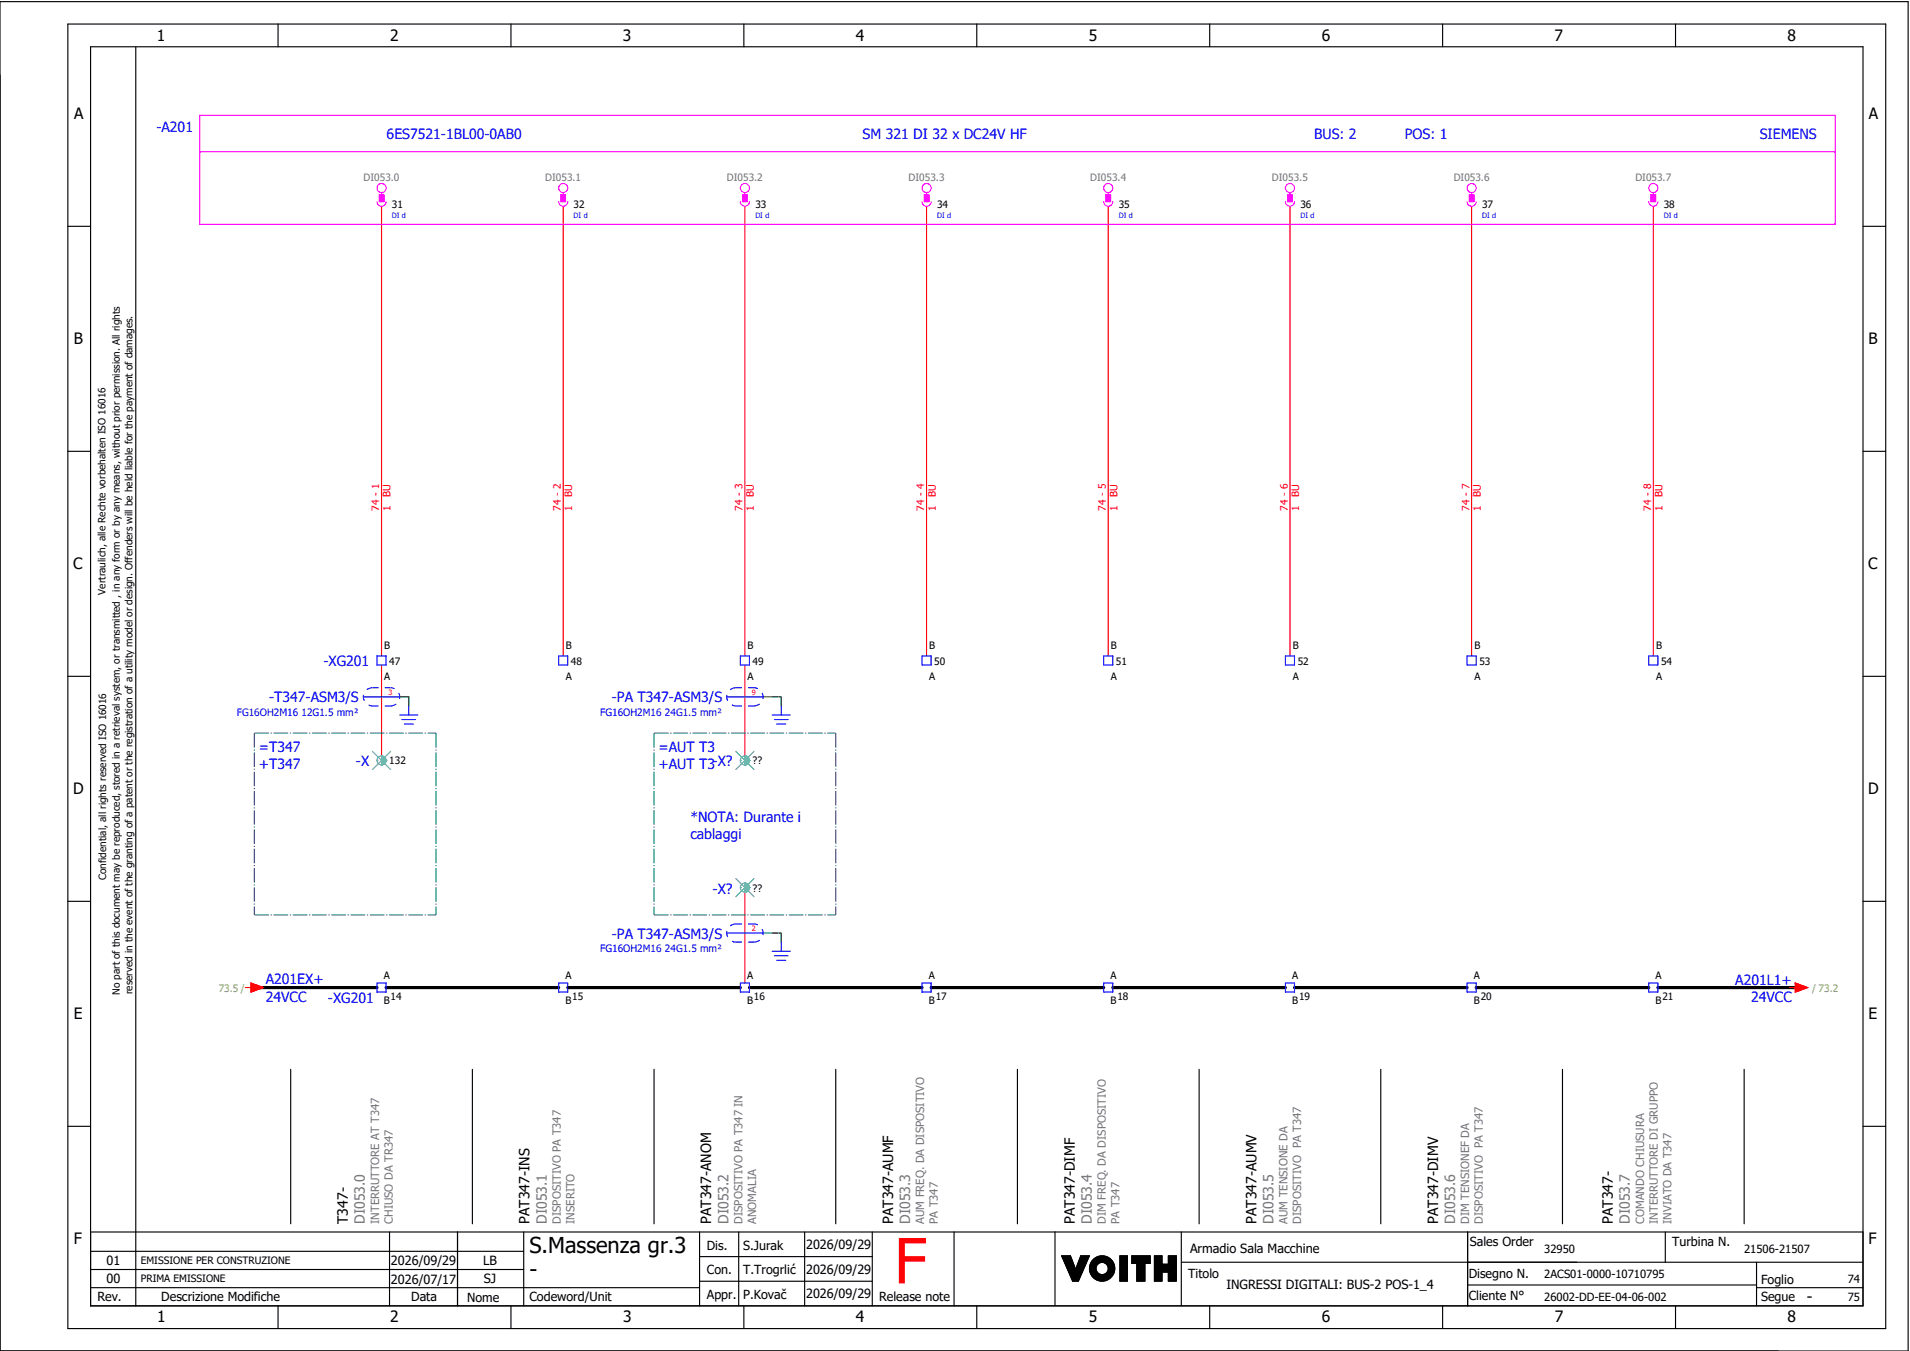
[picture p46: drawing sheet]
<svg xmlns="http://www.w3.org/2000/svg" width="421mm" height="297mm" viewBox="0 0 421 297" stroke-linecap="round" stroke-linejoin="round" font-family="sans-serif">
<defs><g id="words">
<text font-size="13.8" fill="#f00" x="196.9" y="282.5">F</text>
<g font-size="4.8">
<text x="116.6" y="275.8">S.Massenza gr.3</text>
<text x="116.6" y="281.1">-</text>
</g>
<g font-size="3.4">
<text x="34.5" y="9">1</text>
<text x="85.9" y="9">2</text>
<text x="137.1" y="9">3</text>
<text x="188.4" y="9">4</text>
<text x="239.7" y="9">5</text>
<text x="291" y="9">6</text>
<text x="342.3" y="9">7</text>
<text x="393.5" y="9">8</text>
<text x="16.3" y="26.2">A</text>
<text x="411.5" y="26.2">A</text>
<text x="16.2" y="75.8">B</text>
<text x="411.4" y="75.8">B</text>
<text x="16.1" y="125.3">C</text>
<text x="411.3" y="125.3">C</text>
<text x="16.1" y="174.8">D</text>
<text x="411.3" y="174.8">D</text>
<text x="16.2" y="224.4">E</text>
<text x="411.4" y="224.4">E</text>
<text x="16.2" y="273.9">F</text>
<text x="411.4" y="273.9">F</text>
<text x="397.8" y="286.6">-</text>
<text x="34.6" y="291">1</text>
<text x="85.9" y="291">2</text>
<text x="137.2" y="291">3</text>
<text x="188.4" y="291">4</text>
<text x="239.7" y="291">5</text>
<text x="291" y="291">6</text>
<text x="342.3" y="291">7</text>
<text x="393.6" y="291">8</text>
</g>
<g font-size="3.1" fill="#00f">
<text x="34.4" y="29">-A201</text>
<text x="85.1" y="30.6">6ES7521-1BL00-0AB0</text>
<text x="189.9" y="30.6">SM 321 DI 32 x DC24V HF</text>
<text x="289.3" y="30.6">BUS: 2</text>
<text x="309.3" y="30.6">POS: 1</text>
<text x="387.4" y="30.6">SIEMENS</text>
<text x="71.2" y="146.7">-XG201</text>
<text x="59.2" y="154.6">-T347-ASM3/S</text>
<text x="134.7" y="154.6">-PA T347-ASM3/S</text>
<text x="57" y="165.5">=T347</text>
<text x="145" y="165.5">=AUT T3</text>
<text x="57" y="169.3">+T347</text>
<text x="78.4" y="168.7">-X</text>
<text x="145" y="169.3">+AUT T3-X?</text>
<text x="152" y="181">*NOTA: Durante i</text>
<text x="152" y="184.8">cablaggi</text>
<text x="156.9" y="196.7">-X?</text>
<text x="134.7" y="206.6">-PA T347-ASM3/S</text>
<text x="58.5" y="216.6">A201EX+</text>
<text x="58.5" y="220.5">24VCC</text>
<text x="72.2" y="220.7">-XG201</text>
<text x="382" y="216.8">A201L1+</text>
<text x="385.5" y="220.5">24VCC</text>
</g>
<g font-size="3.1">
<text x="76.6" y="269.4" transform="rotate(-90 76.6 269.4)">T347-</text>
<text x="116.6" y="269.4" transform="rotate(-90 116.6 269.4)">PAT347-INS</text>
<text x="156.6" y="269.4" transform="rotate(-90 156.6 269.4)">PAT347-ANOM</text>
<text x="196.6" y="269.4" transform="rotate(-90 196.6 269.4)">PAT347-AUMF</text>
<text x="236.6" y="269.4" transform="rotate(-90 236.6 269.4)">PAT347-DIMF</text>
<text x="276.6" y="269.4" transform="rotate(-90 276.6 269.4)">PAT347-AUMV</text>
<text x="316.6" y="269.4" transform="rotate(-90 316.6 269.4)">PAT347-DIMV</text>
<text x="355.1" y="269.4" transform="rotate(-90 355.1 269.4)">PAT347-</text>
</g>
<g font-size="3.1" fill="#767676">
<text x="80.4" y="269.4" transform="rotate(-90 80.4 269.4)">DI053.0</text>
<text x="120.4" y="269.4" transform="rotate(-90 120.4 269.4)">DI053.1</text>
<text x="160.4" y="269.4" transform="rotate(-90 160.4 269.4)">DI053.2</text>
<text x="200.4" y="269.4" transform="rotate(-90 200.4 269.4)">DI053.3</text>
<text x="240.4" y="269.4" transform="rotate(-90 240.4 269.4)">DI053.4</text>
<text x="280.4" y="269.4" transform="rotate(-90 280.4 269.4)">DI053.5</text>
<text x="320.4" y="269.4" transform="rotate(-90 320.4 269.4)">DI053.6</text>
<text x="358.9" y="269.4" transform="rotate(-90 358.9 269.4)">DI053.7</text>
</g>
<g font-size="2.8">
<text x="155.6" y="275.1">Dis.</text>
<text x="163.6" y="275.1">S.Jurak</text>
<text x="177.5" y="275">2026/09/29</text>
<text x="262" y="275.8">Armadio Sala Macchine</text>
<text x="323.6" y="274.3">Sales Order</text>
<text x="368.1" y="274.2">Turbina N.</text>
<text x="23.4" y="278.6">01</text>
<text x="86.1" y="278.6">2026/09/29</text>
<text x="106.3" y="278.6">LB</text>
<text x="155.6" y="280.5">Con.</text>
<text x="163.6" y="280.5">T.Trogrlić</text>
<text x="177.5" y="280.4">2026/09/29</text>
<text x="261.6" y="281.3">Titolo</text>
<text x="323.4" y="281.2">Disegno N.</text>
<text x="21.4" y="286.5">Rev.</text>
<text x="23.4" y="282.5">00</text>
<text x="35.5" y="286.4">Descrizione Modifiche</text>
<text x="86.1" y="282.6">2026/07/17</text>
<text x="90.5" y="286.5">Data</text>
<text x="102.8" y="286.5">Nome</text>
<text x="106.5" y="282.5">SJ</text>
<text x="116.6" y="286.3">Codeword/Unit</text>
<text x="155.6" y="286">Appr.</text>
<text x="163.6" y="285.9">P.Kovač</text>
<text x="177.5" y="285.8">2026/09/29</text>
<text x="193.5" y="286.5">Release note</text>
<text x="270" y="283.8">INGRESSI DIGITALI: BUS-2 POS-1_4</text>
<text x="323.4" y="286.2">Cliente N°</text>
<text x="387.7" y="286.5">Segue</text>
<text x="387.7" y="282.6">Foglio</text>
</g>
<g font-size="2.5" fill="#767676">
<text x="83.5" y="269.4" transform="rotate(-90 83.5 269.4)">INTERRUTTORE AT T347</text>
<text x="86.5" y="269.4" transform="rotate(-90 86.5 269.4)">CHIUSO DA TR347</text>
<text x="123.5" y="269.4" transform="rotate(-90 123.5 269.4)">DISPOSITIVO PA T347</text>
<text x="126.5" y="269.4" transform="rotate(-90 126.5 269.4)">INSERITO</text>
<text x="163.5" y="269.4" transform="rotate(-90 163.5 269.4)">DISPOSITIVO PA T347 IN</text>
<text x="166.5" y="269.4" transform="rotate(-90 166.5 269.4)">ANOMALIA</text>
<text x="203.5" y="269.4" transform="rotate(-90 203.5 269.4)">AUM FREQ. DA DISPOSITIVO</text>
<text x="206.5" y="269.4" transform="rotate(-90 206.5 269.4)">PA T347</text>
<text x="243.5" y="269.4" transform="rotate(-90 243.5 269.4)">DIM FREQ. DA DISPOSITIVO</text>
<text x="246.5" y="269.4" transform="rotate(-90 246.5 269.4)">PA T347</text>
<text x="283.5" y="269.4" transform="rotate(-90 283.5 269.4)">AUM TENSIONE DA</text>
<text x="286.5" y="269.4" transform="rotate(-90 286.5 269.4)">DISPOSITIVO PA T347</text>
<text x="323.5" y="269.4" transform="rotate(-90 323.5 269.4)">DIM TENSIONEF DA</text>
<text x="326.5" y="269.4" transform="rotate(-90 326.5 269.4)">DISPOSITIVO PA T347</text>
<text x="362" y="269.4" transform="rotate(-90 362 269.4)">COMANDO CHIUSURA</text>
<text x="365" y="269.4" transform="rotate(-90 365 269.4)">INTERRUTTORE DI GRUPPO</text>
<text x="368" y="269.4" transform="rotate(-90 368 269.4)">INVIATO DA T347</text>
</g>
<g font-size="2.5">
<text x="340" y="275.9">32950</text>
<text x="384" y="275.9">21506-21507</text>
<text x="340" y="281.4">2ACS01-0000-10710795</text>
<text x="340" y="286.4">26002-DD-EE-04-06-002</text>
<text x="406.8" y="282.4">74</text>
<text x="406.8" y="286.4">75</text>
</g>
<g font-size="2.2" fill="#767676">
<text x="80" y="39.9">DI053.0</text>
<text x="120" y="39.9">DI053.1</text>
<text x="160" y="39.9">DI053.2</text>
<text x="200" y="39.9">DI053.3</text>
<text x="240" y="39.9">DI053.4</text>
<text x="280" y="39.9">DI053.5</text>
<text x="320" y="39.9">DI053.6</text>
<text x="360" y="39.9">DI053.7</text>
</g>
<g font-size="2.2">
<text x="86.3" y="45.8">31</text>
<text x="126.3" y="45.8">32</text>
<text x="166.3" y="45.8">33</text>
<text x="206.3" y="45.8">34</text>
<text x="246.3" y="45.8">35</text>
<text x="286.3" y="45.8">36</text>
<text x="326.3" y="45.8">37</text>
<text x="366.3" y="45.8">38</text>
<text x="23.2" y="130.9" transform="rotate(-90 23.2 130.9)">Vertraulich, alle Rechte vorbehalten ISO 16016</text>
<text x="84.6" y="142.9">B</text>
<text x="124.6" y="142.9">B</text>
<text x="164.6" y="142.9">B</text>
<text x="204.6" y="142.9">B</text>
<text x="244.6" y="142.9">B</text>
<text x="284.6" y="142.9">B</text>
<text x="324.6" y="142.9">B</text>
<text x="364.6" y="142.9">B</text>
<text x="84.6" y="149.6">A</text>
<text x="85.7" y="146.3">47</text>
<text x="124.6" y="149.6">A</text>
<text x="125.7" y="146.3">48</text>
<text x="164.6" y="149.6">A</text>
<text x="165.7" y="146.3">49</text>
<text x="204.6" y="149.6">A</text>
<text x="205.7" y="146.3">50</text>
<text x="244.6" y="149.6">A</text>
<text x="245.7" y="146.3">51</text>
<text x="284.6" y="149.6">A</text>
<text x="285.7" y="146.3">52</text>
<text x="324.6" y="149.6">A</text>
<text x="325.7" y="146.3">53</text>
<text x="364.6" y="149.6">A</text>
<text x="365.7" y="146.3">54</text>
<text x="85.7" y="168.3">132</text>
<text x="165.7" y="168.3">??</text>
<text x="23.4" y="193.7" transform="rotate(-90 23.4 193.7)">Confidential, all rights reserved ISO 16016</text>
<text x="165.7" y="196.3">??</text>
<text x="84.5" y="215.4">A</text>
<text x="124.5" y="215.4">A</text>
<text x="164.5" y="215.4">A</text>
<text x="204.5" y="215.4">A</text>
<text x="244.5" y="215.4">A</text>
<text x="284.5" y="215.4">A</text>
<text x="324.5" y="215.4">A</text>
<text x="364.5" y="215.4">A</text>
<text x="26.4" y="219" transform="rotate(-90 26.4 219)">No part of this document may be reproduced, stored in a retrieval system, or transmitted , in any form or by any means, without prior permission. All rights</text>
<text x="29.2" y="218.9" transform="rotate(-90 29.2 218.9)">reserved in the event of the granting of a patent or the registration of a utility model or design. Offenders will be held liable for the payment of damages.</text>
<text x="84.5" y="220.9">B</text>
<text x="86" y="220">14</text>
<text x="124.5" y="220.9">B</text>
<text x="126" y="220">15</text>
<text x="164.5" y="220.9">B</text>
<text x="166" y="220">16</text>
<text x="204.5" y="220.9">B</text>
<text x="206" y="220">17</text>
<text x="244.5" y="220.9">B</text>
<text x="246" y="220">18</text>
<text x="284.5" y="220.9">B</text>
<text x="286" y="220">19</text>
<text x="324.5" y="220.9">B</text>
<text x="326" y="220">20</text>
<text x="364.5" y="220.9">B</text>
<text x="366" y="220">21</text>
<text x="31" y="278.3">EMISSIONE PER CONSTRUZIONE</text>
<text x="31" y="282.3">PRIMA EMISSIONE</text>
</g>
<g font-size="2.2" fill="#f00">
<text x="83.5" y="112.4" transform="rotate(-90 83.5 112.4)">74 - 1</text>
<text x="86" y="112.4" transform="rotate(-90 86 112.4)">1</text>
<text x="86" y="109.4" transform="rotate(-90 86 109.4)">BU</text>
<text x="123.5" y="112.4" transform="rotate(-90 123.5 112.4)">74 - 2</text>
<text x="126" y="112.4" transform="rotate(-90 126 112.4)">1</text>
<text x="126" y="109.4" transform="rotate(-90 126 109.4)">BU</text>
<text x="163.5" y="112.4" transform="rotate(-90 163.5 112.4)">74 - 3</text>
<text x="166" y="112.4" transform="rotate(-90 166 112.4)">1</text>
<text x="166" y="109.4" transform="rotate(-90 166 109.4)">BU</text>
<text x="203.5" y="112.4" transform="rotate(-90 203.5 112.4)">74 - 4</text>
<text x="206" y="112.4" transform="rotate(-90 206 112.4)">1</text>
<text x="206" y="109.4" transform="rotate(-90 206 109.4)">BU</text>
<text x="243.5" y="112.4" transform="rotate(-90 243.5 112.4)">74 - 5</text>
<text x="246" y="112.4" transform="rotate(-90 246 112.4)">1</text>
<text x="246" y="109.4" transform="rotate(-90 246 109.4)">BU</text>
<text x="283.5" y="112.4" transform="rotate(-90 283.5 112.4)">74 - 6</text>
<text x="286" y="112.4" transform="rotate(-90 286 112.4)">1</text>
<text x="286" y="109.4" transform="rotate(-90 286 109.4)">BU</text>
<text x="323.5" y="112.4" transform="rotate(-90 323.5 112.4)">74 - 7</text>
<text x="326" y="112.4" transform="rotate(-90 326 112.4)">1</text>
<text x="326" y="109.4" transform="rotate(-90 326 109.4)">BU</text>
<text x="363.5" y="112.4" transform="rotate(-90 363.5 112.4)">74 - 8</text>
<text x="366" y="112.4" transform="rotate(-90 366 112.4)">1</text>
<text x="366" y="109.4" transform="rotate(-90 366 109.4)">BU</text>
</g>
<g font-size="2.2" fill="#00f">
<text x="52.1" y="157.5">FG16OH2M16 12G1.5 mm²</text>
<text x="132.1" y="157.5">FG16OH2M16 24G1.5 mm²</text>
<text x="132.1" y="209.5">FG16OH2M16 24G1.5 mm²</text>
</g>
<g font-size="2.2" fill="#7ca552">
<text x="48.2" y="218.3">73.5 /</text>
<text x="399" y="218.3">/ 73.2</text>
</g>
<g font-size="1.6" fill="#00f">
<text x="86.3" y="47.9">DI d</text>
<text x="126.3" y="47.9">DI d</text>
<text x="166.3" y="47.9">DI d</text>
<text x="206.3" y="47.9">DI d</text>
<text x="246.3" y="47.9">DI d</text>
<text x="286.3" y="47.9">DI d</text>
<text x="326.3" y="47.9">DI d</text>
<text x="366.3" y="47.9">DI d</text>
</g>
<g font-size="1.6" fill="#f00">
<text x="85.5" y="152.9">3</text>
<text x="165.5" y="152.9">9</text>
<text x="165.5" y="204.9">2</text>
</g>
</g></defs>
<g fill="none" stroke="#000" stroke-width=".25">
<path d="M0 .4h420.1v297h-420.1zM14.9 5.3h400.3v287.2h-400.3zM19.9 10.3h390.3v277.2h-390.3zM29.9 10.4v277.1M61.2 5.3v5M112.5 5.3v5M163.8 5.3v5M215.1 5.3v5M266.3 5.3v5M317.6 5.3v5M368.9 5.3v5M14.9 49.8h5"/>
<path d="M410.2 49.8h5M14.9 99.3h5M410.2 99.3h5M14.9 148.9h5M410.2 148.9h5M14.9 198.4h5M410.2 198.4h5M64 235.4v34M104 235.4v34M144 235.4v34M184 235.4v34M224 235.4v34"/>
<path d="M264 235.4v34M304 235.4v34M344 235.4v34M384 235.4v34M14.9 247.9h5M410.2 247.9h5M19.9 271.2h390.3M19.9 279.5h95.4M19.9 275.4h95.4M85.8 271.2v16.3M100.7 271.2v16.3M115.3 271.2v16.3"/>
<path d="M154 271.2v16.3M154 276.6h38M162.6 271.2v16.3M177.2 271.2v16.3M192 271.2v16.3M210.1 271.2v16.3M232.3 271.1v16.3M233.7 276.4h2M233.7 276.4l2.5 5.6M233.8 276.4l-.1 .1M233.9 276.4l-.1 .2M234.1 276.4l-.3 .3"/>
<path d="M234.2 276.4l-.3 .4M234.4 276.4l-.5 .5M234.5 276.4l-.5 .6M234.7 276.4l-.7 .7M234.8 276.4l-.7 .8M235 276.4l-.9 .9M235.1 276.4l-.9 1M235.3 276.4l-1.1 1.1M235.4 276.4l-1.2 1.2M235.6 276.4l-1.3 1.3M235.7 276.4l1.1 3 1.1-3h1.9l-2.4 5.6h-1.2M235.7 276.5l-1.4 1.3"/>
<path d="M235.7 276.6l-1.3 1.3M235.8 276.7l-1.4 1.3M235.8 276.8l-1.3 1.3M235.9 276.9l-1.4 1.4M235.9 277l-1.3 1.4M235.9 277.1l-1.3 1.4M236 277.3l-1.3 1.3M236 277.4l-1.3 1.3M236.1 277.5l-1.3 1.3M236.1 277.6l-1.3 1.3M236.1 277.7l-1.3 1.3M236.2 277.8l-1.3 1.3"/>
<path d="M236.2 277.9l-1.3 1.3M236.3 278l-1.3 1.3M236.3 278.1l-1.3 1.3M236.3 278.2l-1.2 1.3M236.4 278.3l-1.3 1.3M236.4 278.4l-1.2 1.3M236.5 278.6l-1.3 1.2M236.5 278.7l-1.2 1.2M236.6 278.8l-1.3 1.2M236.6 278.9l-1.3 1.2M236.6 279l-1.2 1.2M236.7 279.1l-1.3 1.2"/>
<path d="M236.7 279.2l-1.2 1.3M236.8 279.3l-1.3 1.3M238 276.4l-.1 .1M238.1 276.4l-.3 .4M238.3 276.4l-.6 .6M238.4 279.8l-2.2 2.2M238.4 276.4l-.8 .8M238.5 279.5l-2.4 2.4M238.6 276.4l-1.1 1.1M238.6 279.3l-2.5 2.5M238.7 279l-2.7 2.7M238.7 276.4l-1.2 1.3"/>
<path d="M238.8 278.7l-2.8 2.9M238.9 276.4l-1.5 1.6M239 278.5l-3.1 3M239 276.4l-1.7 1.8M239.1 278.2l-3.2 3.2M239.2 276.4l-2 2.1M239.2 277.9l-3.4 3.4M239.3 277.7l-3.5 3.5M239.3 276.4l-2.2 2.3M239.4 277.4l-3.6 3.7M239.5 276.4l-2.5 2.5M239.5 277.1l-3.8 3.9"/>
<path d="M239.6 276.4l-2.7 2.8M239.7 276.9l-4 4M239.8 276.6l-4.2 4.2M239.8 276.4l-4.2 4.3M241.1 276.9l-.8 .8M241.3 279.3l-1.2 1.1M241.3 279.1l-1.2 1.2M241.3 279.4l-1.1 1.1M241.3 278.9l-1.3 1.3M241.3 279.5l-1.1 1.1M241.4 279.7l-1.1 1M241.4 278.7l-1.4 1.4"/>
<path d="M241.4 279.8l-1 1M241.4 276.7l-1.3 1.3M241.5 279.9l-1.1 1M241.5 280l-1 1M241.7 276.6l-1.7 1.7M241.9 276.5l-1.9 2M242.1 276.5l-2.2 2.2M242.3 276.5l-2.4 2.4M242.5 276.4l-2.6 2.6M242.6 276.4l-2.7 2.8M242.8 276.4l-2.9 3M242.9 276.5l-3 3"/>
<path d="M243 276.5l-3.1 3.1M243.2 276.5l-3.3 3.3M243.3 276.5l-3.4 3.4M243.4 276.6l-3.4 3.4M243.5 276.6l-1.4 1.4M243.6 276.6l-1.3 1.3M243.7 276.7l-1.2 1.2M243.9 276.7l-1.2 1.2M244 276.8l-1.2 1.1M244 276.8l-1.1 1.1M244.1 276.9l-1 1.1M244.2 276.9l-1 1.1"/>
<path d="M244.3 277l-1 1M244.4 277.1l-1 1M244.5 277.1l-1 1.1M244.6 277.2l-1.1 1M244.6 277.3l-1 1M244.7 277.4l-1 1M244.8 277.4l-1 1.1M244.8 277.5l-1 1.1M244.9 277.6l-1 1.1M245 277.7l-1.1 1.1M245 277.8l-1.1 1.1M245.1 277.9l-1.1 1.1"/>
<path d="M245.1 278l-1.1 1.1M245.2 278.1l-1.2 1.2M245.2 278.2l-1.2 1.3M245.3 278.3l-1.4 1.4M245.3 278.4l-1.5 1.5M245.3 278.5l-3.4 3.4M245.4 279.9l-2.1 2M245.4 278.7l-3.3 3.3M245.4 279.7l-2.3 2.3M245.4 278.8l-3.2 3.2M245.4 278.9l-3.1 3.1M245.4 279.5l-2.5 2.5"/>
<path d="M245.4 279.1l-2.9 2.9M245.4 279.4l-2.6 2.6M245.4 279.2l-2.8 2.8M246.6 276.4h1.6v5.6h-1.6zM246.6 276.4v.1M246.8 276.4l-.2 .3M246.9 276.4l-.3 .4M247.1 276.4l-.5 .6M247.2 276.4l-.6 .7M247.4 276.4l-.8 .9M247.5 276.4l-.9 1M247.7 276.4l-1.1 1.2"/>
<path d="M247.8 276.4l-1.2 1.3M248 276.4l-1.4 1.5M248.1 276.4l-1.5 1.6M248.2 280l-1.6 1.6M248.2 279.8l-1.6 1.7M248.2 279.7l-1.6 1.6M248.2 279.5l-1.6 1.7M248.2 279.4l-1.6 1.6M248.2 279.2l-1.6 1.7M248.2 277.4l-1.6 1.7M248.2 277.3l-1.6 1.6M248.2 277.1l-1.6 1.7"/>
<path d="M248.2 277l-1.6 1.6M248.2 276.8l-1.6 1.7M248.2 276.7l-1.6 1.6M248.2 276.5l-1.6 1.7M248.2 278l-1.6 1.7M248.2 277.9l-1.6 1.6M248.2 277.7l-1.6 1.7M248.2 277.6l-1.6 1.6M248.2 279.1l-1.6 1.6M248.2 278.9l-1.6 1.7M248.2 278.8l-1.6 1.6M248.2 278.6l-1.6 1.7"/>
<path d="M248.2 278.5l-1.6 1.6M248.2 278.3l-1.6 1.7M248.2 278.2l-1.6 1.6M249.2 276.4v.1M249.4 276.4l-.2 .2M249.5 276.4l-.3 .4M249.7 276.4l-.5 .5M249.8 276.4l-.6 .7M250 276.4l-.8 .8M250.1 276.4l-.9 1M250.3 278.1h-1.1v-1.7h4v1.7h-1.1v3.9h-1.8M250.3 278.1v3.9"/>
<path d="M250.3 276.4l-1.1 1.2M250.4 276.4l-1.2 1.3M250.6 276.4l-1.4 1.5M250.7 276.4l-1.5 1.6M250.9 276.4l-1.7 1.7M251 276.4l-1.6 1.7M251.2 276.4l-1.7 1.7M251.3 276.4l-1.6 1.7M251.5 276.4l-1.7 1.7M251.6 276.4l-1.6 1.7M251.8 276.4l-1.7 1.7M251.9 276.4l-1.6 1.7"/>
<path d="M252.1 279.9l-1.8 1.8M252.1 278.6l-1.8 1.8M252.1 278.4l-1.8 1.8M252.1 278.3l-1.8 1.8M252.1 279.2l-1.8 1.8M252.1 279l-1.8 1.8M252.1 278.9l-1.8 1.8M252.1 278.7l-1.8 1.8M252.1 279.3l-1.8 1.8M252.1 279.8l-1.8 1.8M252.1 279.6l-1.8 1.8M252.1 279.5l-1.8 1.8"/>
<path d="M252.1 276.4l-1.8 1.9M252.2 276.4l-1.9 2M252.4 276.4l-2.1 2.2M252.5 276.4l-2.2 2.3M252.7 276.4l-2.4 2.5M252.8 276.4l-2.5 2.6M253 276.4l-2.7 2.8M253.1 276.4l-2.8 2.9M253.2 277.4l-.7 .7M253.2 276.7l-2.9 2.9M253.2 276.5l-2.9 3M253.2 277.3l-.8 .8"/>
<path d="M253.2 277.1l-1 1M253.2 277l-2.9 2.9M253.2 276.8l-2.9 3M253.2 278l-.1 .1M253.2 277.9l-.2 .2M253.2 277.7l-.4 .4M253.2 277.6l-.5 .5M254.2 276.4v5.6M254.2 276.4h1.6M254.2 276.4v.1M254.3 276.4l-.1 .2M254.5 276.4l-.3 .4"/>
<path d="M254.6 276.4l-.4 .5M254.8 276.4l-.6 .7M254.9 276.4l-.7 .8M255.1 276.4l-.9 1M255.2 276.4l-1 1.1M255.4 276.4l-1.2 1.3M255.5 276.4l-1.3 1.4M255.7 276.4l-1.5 1.6M255.8 277.5l-1.6 1.7M255.8 277.4l-1.6 1.6M255.8 277.2l-1.6 1.7M255.8 277.1l-1.6 1.6"/>
<path d="M255.8 276.9l-1.6 1.7M255.8 276.8l-1.6 1.6M255.8 276.6l-1.6 1.7M255.8 276.5l-1.6 1.6M255.8 276.4v1.9M255.8 278l-1.6 1.6M255.8 277.8l-1.6 1.7M255.8 277.7l-1.6 1.6M255.8 278.3l-1.6 1.6M255.8 278.1l-1.6 1.7M255.9 278.3l-1.7 1.8M256.1 278.3l-1.9 1.9"/>
<path d="M256.2 278.3l-2 2.1M256.4 278.3l-2.2 2.2M256.5 278.3l-2.3 2.4M256.7 278.3l-2.5 2.5M256.8 278.3l-2.6 2.7M257 278.3l-2.8 2.8M257.1 278.3l-2.9 3M257.3 276.4l-.1 .2M257.5 276.4l-.3 .3M257.6 276.4l-.4 .5M257.8 276.4l-.6 .6M257.9 276.4l-.7 .8"/>
<path d="M258.1 276.4l-.9 .9M258.2 276.4l-1 1.1M258.4 276.4l-1.2 1.2M258.5 276.4l-1.3 1.4M258.7 276.4l-1.5 1.5M258.8 276.4l-1.6 1.7M259 276.4h-1.8v1.9h-1.4M259 276.4v5.6h-1.8v-2M259 276.5l-1.8 1.7M259 277.5l-2.5 2.5M259 277.4l-2.7 2.6M259 277.1l-3 2.9"/>
<path d="M259 276.9l-3.1 3.1M259 277.2l-2.8 2.8M259 276.8l-4.8 4.8M259 276.6l-4.8 4.8M259 279l-1.8 1.8M259 278.9l-1.8 1.7M259 278.7l-1.8 1.8M259 278.6l-1.8 1.7M259 278.4l-1.8 1.8M259 278.3l-1.8 1.7M259 278.1l-1.9 1.9M259 278l-2.1 2"/>
<path d="M259 277.8l-2.2 2.2M259 277.7l-2.4 2.3M259 279.3l-1.8 1.8M259 279.2l-1.8 1.7M259 279.9l-1.8 1.8M259 279.8l-1.8 1.7M259 279.6l-1.8 1.8M259 279.5l-1.8 1.7M260.1 271.2v16.3M260.1 277.9h150.1M323.1 271.2v16.3M366.6 271.2v6.7"/>
<path d="M386.7 277.9v9.6M19.9 283.5h134.1M61.2 287.5v5M112.5 287.5v5M154 282h38M163.8 287.5v5M215.1 287.5v5M237.5 281.9l-.1 .1M237.6 281.7l-.4 .3M237.7 281.4l-.6 .6M237.8 281.1l-.9 .9M237.9 280.9l-1.1 1.1"/>
<path d="M238 280.6l-1.4 1.4M238.2 280.3l-1.7 1.7M238.3 280.1l-2 1.9M241.6 280l-1 1.1M241.6 280.1l-1 1M241.7 280.2l-1 1M241.8 280.3l-1 1M241.9 280.3l-1 1.1M242 280.4l-1.1 1M242.1 280.4l-1.1 1.1M242.2 280.5l-1.1 1.1M242.3 280.5l-1.1 1.1"/>
<path d="M242.4 280.6l-1.1 1.1M242.6 280.6l-1.2 1.1M242.7 280.6l-1.2 1.2M242.9 280.6l-1.3 1.2M243.1 280.5l-1.4 1.4M243.3 280.4l-1.5 1.5M245.1 280.6l-1.1 1M245.2 280.3l-1.5 1.5M245.3 280.1l-1.8 1.8M248.2 281.6l-.4 .4M248.2 281.5l-.5 .5M248.2 281.9l-.1 .1"/>
<path d="M248.2 281.8l-.2 .2M248.2 281.3l-.7 .7M248.2 281.2l-.8 .8M248.2 281l-1 1M248.2 280.9l-1.1 1.1M248.2 280.7l-1.3 1.3M248.2 280.6l-1.4 1.4M248.2 280.4l-1.6 1.6M248.2 280.3l-1.6 1.6M248.2 280.1l-1.6 1.7M252.1 281.3l-.8 .7M252.1 281.1l-.9 .9"/>
<path d="M252.1 281l-1.1 1M252.1 280.8l-1.2 1.2M252.1 280.7l-1.4 1.3M252.1 280.5l-1.5 1.5M252.1 280.4l-1.7 1.6M252.1 280.2l-1.8 1.8M252.1 280.1l-1.8 1.8M252.1 281.7l-.3 .3M252.1 281.6l-.5 .4M252.1 281.4l-.6 .6M252.1 281.9l-.2 .1M255.8 280v2h-1.6"/>
<path d="M255.8 280.7l-1.3 1.3M255.8 280.5l-1.5 1.5M255.8 280.1l-1.6 1.6M255.8 280.4l-1.6 1.6M255.8 280h1.4M255.8 281.9l-.1 .1M255.8 281.7l-.3 .3M255.8 281.6l-.4 .4M255.8 281.4l-.6 .6M255.8 281.3l-.7 .7M255.8 281.1l-.9 .9M255.8 281l-1 1"/>
<path d="M255.8 280.8l-1.2 1.2M255.8 280.2l-1.6 1.7M259 281.9l-.2 .1M259 281.7l-.3 .3M259 281.6l-.5 .4M259 281.4l-.6 .6M259 281.3l-.8 .7M259 281.1l-.9 .9M259 281l-1.1 1M259 280.8l-1.2 1.2M259 280.7l-1.4 1.3M259 280.5l-1.5 1.5"/>
<path d="M259 280.4l-1.7 1.6M259 280.2l-1.8 1.8M259 280.1l-1.8 1.7M266.3 287.5v5M317.6 287.5v5M323.1 282.9h63.6M368.9 287.5v5M386.7 283.5h23.5"/>
<circle cx="242.6" cy="279.2" r="1.35"/>
<circle cx="242.6" cy="279.2" r="2.79"/>
</g>
<path d="M88 153.4h2M90 153.4v2M168 153.4h4M172 153.4v2M168 205.4h4M172 205.4v2" fill="none" stroke="#00be00" stroke-width=".25" stroke-dasharray="3.2 .4 .3 .4"/>
<g fill="none" stroke="#f00" stroke-width=".25">
<path d="M84 45.4v99M124 45.4v99M164 45.4v99M204 45.4v99M244 45.4v99M284 45.4v99M324 45.4v99M364 45.4v99M84 146.4v20M164 146.4v20M164 196.4v20M54 217.4h1.2"/>
<path d="M55.2 216.4l2.8 1-2.8 1zM394 217.4h1.2M395.2 216.4l2.8 1-2.8 1z"/>
</g>
<path d="M56 217.4h27M85 217.4h38M125 217.4h38M165 217.4h38M205 217.4h38M245 217.4h38M285 217.4h38M325 217.4h38M365 217.4h31" fill="none" stroke="#000" stroke-width=".7"/>
<g fill="none" stroke="#f0f" stroke-width=".25">
<path d="M44 33.4h360M44 25.4h360v24h-360zM83 44.4a1 1 0 0 0 1 1 1 1 0 0 0 1-1M83.5 42.9h1v1.5h-1zM84 42.4v.5M123 44.4a1 1 0 0 0 1 1 1 1 0 0 0 1-1M123.5 42.9h1v1.5h-1zM124 42.4v.5M163 44.4a1 1 0 0 0 1 1 1 1 0 0 0 1-1M163.5 42.9h1v1.5h-1zM164 42.4v.5M203 44.4a1 1 0 0 0 1 1 1 1 0 0 0 1-1"/>
<path d="M203.5 42.9h1v1.5h-1zM204 42.4v.5M243 44.4a1 1 0 0 0 1 1 1 1 0 0 0 1-1M243.5 42.9h1v1.5h-1zM244 42.4v.5M283 44.4a1 1 0 0 0 1 1 1 1 0 0 0 1-1M283.5 42.9h1v1.5h-1zM284 42.4v.5M323 44.4a1 1 0 0 0 1 1 1 1 0 0 0 1-1M323.5 42.9h1v1.5h-1zM324 42.4v.5M363 44.4a1 1 0 0 0 1 1 1 1 0 0 0 1-1"/>
<path d="M363.5 42.9h1v1.5h-1zM364 42.4v.5"/>
<circle cx="84" cy="41.4" r="1"/>
<circle cx="124" cy="41.4" r="1"/>
<circle cx="164" cy="41.4" r="1"/>
<circle cx="204" cy="41.4" r="1"/>
<circle cx="244" cy="41.4" r="1"/>
<circle cx="284" cy="41.4" r="1"/>
<circle cx="324" cy="41.4" r="1"/>
<circle cx="364" cy="41.4" r="1"/>
</g>
<path d="M88 153.4h2M90 153.4v2M170 153.4h2M172 153.4v2M170 205.4h2M172 205.4v2" fill="none" stroke="#00be00" stroke-width=".25" stroke-dasharray="3.2 .4 .3 .4" stroke-linecap="butt"/>
<g fill="#f0f" stroke="#f0f" stroke-width=".22">
<path d="M83.5 42.9h1v1.5h-1z"/>
<path d="M123.5 42.9h1v1.5h-1z"/>
<path d="M163.5 42.9h1v1.5h-1z"/>
<path d="M203.5 42.9h1v1.5h-1z"/>
<path d="M243.5 42.9h1v1.5h-1z"/>
<path d="M283.5 42.9h1v1.5h-1z"/>
<path d="M323.5 42.9h1v1.5h-1z"/>
<path d="M363.5 42.9h1v1.5h-1z"/>
</g>
<g fill="none" stroke="#00f" stroke-width=".25">
<path d="M80 153.4h8M83 144.4h2v2h-2zM88 157.4h4M88.5 158.4h3M89 159.4h2M90 155.4v2M123 144.4h2v2h-2zM160 153.4h8M163 144.4h2v2h-2zM170 157.4h4M170.5 158.4h3M171 159.4h2"/>
<path d="M172 155.4v2M203 144.4h2v2h-2zM243 144.4h2v2h-2zM283 144.4h2v2h-2zM323 144.4h2v2h-2zM363 144.4h2v2h-2zM83 216.4h2v2h-2zM123 216.4h2v2h-2zM160 205.4h8M163 216.4h2v2h-2zM170 209.4h4M170.5 210.4h3"/>
<path d="M171 211.4h2M172 207.4v2M203 216.4h2v2h-2zM243 216.4h2v2h-2zM283 216.4h2v2h-2zM323 216.4h2v2h-2zM363 216.4h2v2h-2z"/>
</g>
<path d="M56 161.4h40M56 161.4v40M96 161.4v40M144 161.4h40M144 161.4v40M184 161.4v40M56 201.4h40M144 201.4h40" fill="none" stroke="#007f7f" stroke-width=".25" stroke-dasharray="3.2 .4 .3 .4" stroke-linecap="butt"/>
<g fill="none" stroke="#52a5a5" stroke-width=".25">
<path d="M82 165.4l4 4M83 167.4h.1M83 167.4a1 1 0 0 0 1 1M84 168.4h.1M84 166.4a1 1 0 0 1 1 1M84 166.4h.1M84 166.4a1 1 0 0 0-1 1M85 167.4a1 1 0 0 1-1 1M85 167.4h.1M86 165.4l-4 4M162 165.4l4 4M163 167.4h.1"/>
<path d="M163 167.4a1 1 0 0 0 1 1M164 168.4h.1M164 166.4a1 1 0 0 1 1 1M164 166.4h.1M164 166.4a1 1 0 0 0-1 1M165 167.4a1 1 0 0 1-1 1M165 167.4h.1M166 165.4l-4 4M162 193.4l4 4M163 195.4h.1M163 195.4a1 1 0 0 0 1 1M164 196.4h.1"/>
<path d="M164 194.4a1 1 0 0 1 1 1M164 194.4h.1M164 194.4a1 1 0 0 0-1 1M165 195.4a1 1 0 0 1-1 1M165 195.4h.1M166 193.4l-4 4"/>
</g>
<g fill="#52a5a5" stroke="#52a5a5" stroke-width=".25">
<path d="M164 166.4a1 1 0 0 1 1 1 1 1 0 0 1-1 1z"/>
<path d="M164 194.4a1 1 0 0 1 1 1 1 1 0 0 1-1 1z"/>
<path d="M84 166.4a1 1 0 0 1 1 1 1 1 0 0 1-1 1z"/>
</g>
<path d="M82 155.4h4M82 151.4h4M82 151.4a2 2 0 0 0-2 2 2 2 0 0 0 2 2M86 155.4a2 2 0 0 0 2-2 2 2 0 0 0-2-2M162 155.4h4M162 151.4h4M162 151.4a2 2 0 0 0-2 2 2 2 0 0 0 2 2M166 155.4a2 2 0 0 0 2-2 2 2 0 0 0-2-2M162 207.4h4M162 203.4h4M162 203.4a2 2 0 0 0-2 2 2 2 0 0 0 2 2M166 207.4a2 2 0 0 0 2-2 2 2 0 0 0-2-2" fill="none" stroke="#00f" stroke-width=".25" stroke-dasharray="1.4 1.4" stroke-linecap="butt"/>
<g fill="#f00" stroke="#f00" stroke-width=".22">
<path d="M55.2 216.4l2.8 1-2.8 1z"/>
<path d="M395.2 216.4l2.8 1-2.8 1z"/>
</g>
<use href="#words"/>
</svg>
